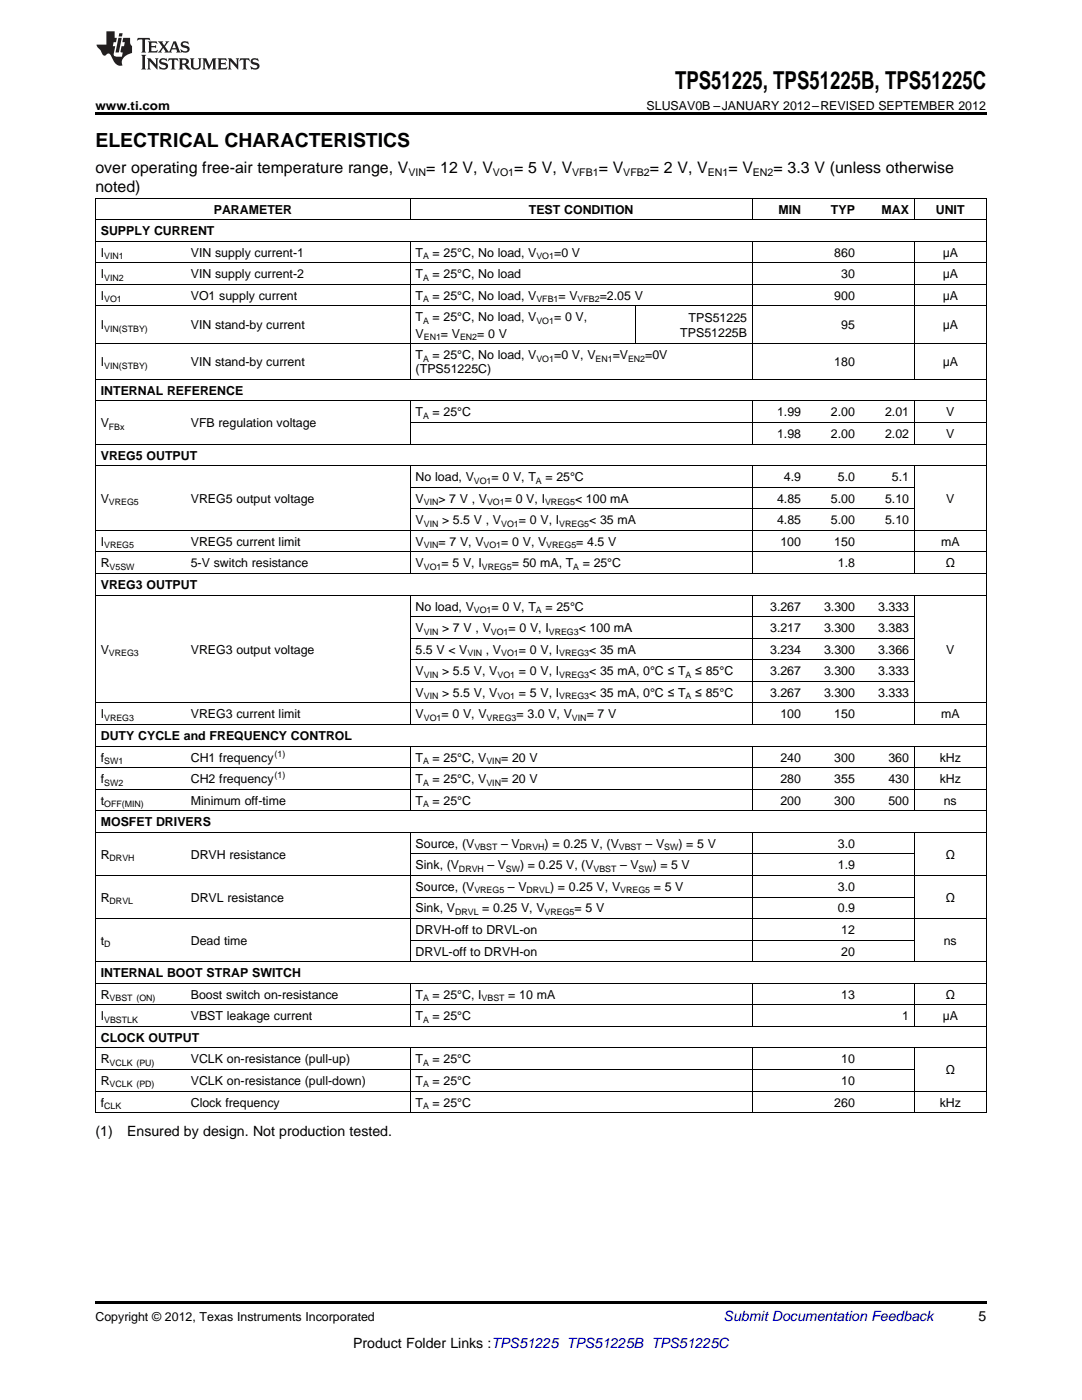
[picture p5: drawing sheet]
<svg xmlns="http://www.w3.org/2000/svg" width="216mm" height="279mm" viewBox="0 0 216 279" stroke-linecap="round" stroke-linejoin="round" font-family="sans-serif">
<defs><g id="words">
<text font-size="4.9" x="134.7" y="17.8">TPS51225, TPS51225B, TPS51225C</text>
<text font-size="3.9" x="19" y="29.3">ELECTRICAL CHARACTERISTICS</text>
<g font-size="3.2">
<text x="19" y="34.4">over operating free-air temperature range, V</text>
<text x="85" y="34.4">= 12 V, V</text>
<text x="102.6" y="34.4">= 5 V, V</text>
<text x="119.5" y="34.4">= V</text>
<text x="129.7" y="34.4">= 2 V, V</text>
<text x="145.3" y="34.4">= V</text>
<text x="154.3" y="34.4">= 3.3 V (unless otherwise</text>
<text x="19" y="38.3">noted)</text>
</g>
<g font-size="2.8">
<text x="19" y="226.7">(1)</text>
<text x="25.4" y="226.7">Ensured by design. Not production tested.</text>
<text x="195.3" y="263.6">5</text>
<text x="70.4" y="269">Product Folder Links :TPS51225 TPS51225B TPS51225C</text>
</g>
<text font-size="2.8" fill="#0000c8" x="144.4" y="263.6">Submit Documentation Feedback</text>
<g font-size="2.5">
<text x="19" y="21.9">www.ti.com</text>
<text x="129" y="21.9">SLUSAV0B –JANUARY 2012–REVISED SEPTEMBER 2012</text>
<text x="20.1" y="46.9">SUPPLY CURRENT</text>
<text x="42.7" y="42.6">PARAMETER</text>
<text x="105.5" y="42.6">TEST CONDITION</text>
<text x="155.3" y="42.6">MIN</text>
<text x="165.8" y="42.6">TYP</text>
<text x="175.9" y="42.6">MAX</text>
<text x="186.7" y="42.6">UNIT</text>
<text x="20.1" y="51.2">I</text>
<text x="38.1" y="51.2">VIN supply current-1</text>
<text x="82.9" y="51.2">T</text>
<text x="86.3" y="51.2">= 25°C, No load, V</text>
<text x="110.6" y="51.2">=0 V</text>
<text x="166.5" y="51.2">860</text>
<text x="188.1" y="51.2">μA</text>
<text x="20.1" y="55.5">I</text>
<text x="20.1" y="59.8">I</text>
<text x="38.1" y="55.5">VIN supply current-2</text>
<text x="38.1" y="59.8">VO1 supply current</text>
<text x="82.9" y="55.5">T</text>
<text x="82.9" y="59.8">T</text>
<text x="86.3" y="55.5">= 25°C, No load</text>
<text x="86.3" y="59.8">= 25°C, No load, V</text>
<text x="111.4" y="59.8">= V</text>
<text x="119.7" y="59.8">=2.05 V</text>
<text x="166.5" y="59.8">900</text>
<text x="167.9" y="55.5">30</text>
<text x="188.1" y="55.5">μA</text>
<text x="188.1" y="59.8">μA</text>
<text x="20.1" y="65.8">I</text>
<text x="38.1" y="65.8">VIN stand-by current</text>
<text x="82.9" y="64.1">T</text>
<text x="86.3" y="64.1">= 25°C, No load, V</text>
<text x="110.6" y="64.1">= 0 V,</text>
<text x="137.4" y="64.3">TPS51225</text>
<text x="167.9" y="65.8">95</text>
<text x="188.1" y="65.8">μA</text>
<text x="82.9" y="67.4">V</text>
<text x="82.9" y="71.7">T</text>
<text x="86.3" y="71.7">= 25°C, No load, V</text>
<text x="88" y="67.4">= V</text>
<text x="95.2" y="67.4">= 0 V</text>
<text x="110.6" y="71.7">=0 V, V</text>
<text x="122.3" y="71.7">=V</text>
<text x="128.7" y="71.7">=0V</text>
<text x="135.7" y="67.2">TPS51225B</text>
<text x="20.1" y="73.1">I</text>
<text x="38.1" y="73.1">VIN stand-by current</text>
<text x="82.9" y="74.5">(TPS51225C)</text>
<text x="166.5" y="73.1">180</text>
<text x="188.1" y="73.1">μA</text>
<text x="20.1" y="78.8">INTERNAL REFERENCE</text>
<text x="82.9" y="83.1">T</text>
<text x="86.3" y="83.1">= 25°C</text>
<text x="155" y="83.1">1.99</text>
<text x="165.8" y="83.1">2.00</text>
<text x="176.6" y="83.1">2.01</text>
<text x="188.8" y="83.1">V</text>
<text x="20.1" y="85.3">V</text>
<text x="38.1" y="85.3">VFB regulation voltage</text>
<text x="155" y="87.4">1.98</text>
<text x="165.8" y="87.4">2.00</text>
<text x="176.6" y="87.4">2.02</text>
<text x="188.8" y="87.4">V</text>
<text x="20.1" y="91.7">VREG5 OUTPUT</text>
<text x="20.1" y="100.3">V</text>
<text x="38.1" y="100.3">VREG5 output voltage</text>
<text x="82.9" y="96">No load, V</text>
<text x="82.9" y="100.3">V</text>
<text x="87.5" y="100.3">&gt; 7 V , V</text>
<text x="98.1" y="96">= 0 V, T</text>
<text x="100.7" y="100.3">= 0 V, I</text>
<text x="108.8" y="96">= 25°C</text>
<text x="114.7" y="100.3">&lt; 100 mA</text>
<text x="155" y="100.3">4.85</text>
<text x="156.4" y="96">4.9</text>
<text x="165.8" y="100.3">5.00</text>
<text x="167.2" y="96">5.0</text>
<text x="176.6" y="100.3">5.10</text>
<text x="178" y="96">5.1</text>
<text x="188.8" y="100.3">V</text>
<text x="82.9" y="104.6">V</text>
<text x="88.2" y="104.6">&gt; 5.5 V , V</text>
<text x="103.5" y="104.6">= 0 V, I</text>
<text x="117.6" y="104.6">&lt; 35 mA</text>
<text x="155" y="104.6">4.85</text>
<text x="165.8" y="104.6">5.00</text>
<text x="176.6" y="104.6">5.10</text>
<text x="20.1" y="108.9">I</text>
<text x="20.1" y="113.2">R</text>
<text x="38.1" y="108.9">VREG5 current limit</text>
<text x="38.1" y="113.2">5-V switch resistance</text>
<text x="82.9" y="108.9">V</text>
<text x="82.9" y="113.2">V</text>
<text x="87.5" y="108.9">= 7 V, V</text>
<text x="88.1" y="113.2">= 5 V, I</text>
<text x="100" y="108.9">= 0 V, V</text>
<text x="102.1" y="113.2">= 50 mA, T</text>
<text x="115" y="108.9">= 4.5 V</text>
<text x="116.3" y="113.2">= 25°C</text>
<text x="155.7" y="108.9">100</text>
<text x="166.5" y="108.9">150</text>
<text x="167.2" y="113.2">1.8</text>
<text x="187.8" y="108.9">mA</text>
<text x="188.7" y="113.2">Ω</text>
<text x="20.1" y="117.5">VREG3 OUTPUT</text>
<text x="82.9" y="121.8">No load, V</text>
<text x="98.1" y="121.8">= 0 V, T</text>
<text x="108.8" y="121.8">= 25°C</text>
<text x="153.7" y="121.8">3.267</text>
<text x="164.4" y="121.8">3.300</text>
<text x="175.2" y="121.8">3.333</text>
<text x="20.1" y="130.5">V</text>
<text x="38.1" y="130.5">VREG3 output voltage</text>
<text x="82.9" y="126.2">V</text>
<text x="82.9" y="130.5">5.5 V &lt; V</text>
<text x="88.2" y="126.2">&gt; 7 V , V</text>
<text x="96.9" y="130.5">, V</text>
<text x="101.5" y="126.2">= 0 V, I</text>
<text x="103.5" y="130.5">= 0 V, I</text>
<text x="115.5" y="126.2">&lt; 100 mA</text>
<text x="117.6" y="130.5">&lt; 35 mA</text>
<text x="153.7" y="126.2">3.217</text>
<text x="153.7" y="130.5">3.234</text>
<text x="164.4" y="126.2">3.300</text>
<text x="164.4" y="130.5">3.300</text>
<text x="175.2" y="126.2">3.383</text>
<text x="175.2" y="130.5">3.366</text>
<text x="188.8" y="130.5">V</text>
<text x="82.9" y="134.8">V</text>
<text x="88.2" y="134.8">&gt; 5.5 V, V</text>
<text x="103.5" y="134.8">= 0 V, I</text>
<text x="117.6" y="134.8">&lt; 35 mA, 0°C ≤ T</text>
<text x="138.7" y="134.8">≤ 85°C</text>
<text x="153.7" y="134.8">3.267</text>
<text x="164.4" y="134.8">3.300</text>
<text x="175.2" y="134.8">3.333</text>
<text x="20.1" y="143.4">I</text>
<text x="38.1" y="143.4">VREG3 current limit</text>
<text x="82.9" y="139.1">V</text>
<text x="82.9" y="143.4">V</text>
<text x="88.1" y="143.4">= 0 V, V</text>
<text x="88.2" y="139.1">&gt; 5.5 V, V</text>
<text x="103.1" y="143.4">= 3.0 V, V</text>
<text x="103.5" y="139.1">= 5 V, I</text>
<text x="117.1" y="143.4">= 7 V</text>
<text x="117.6" y="139.1">&lt; 35 mA, 0°C ≤ T</text>
<text x="138.7" y="139.1">≤ 85°C</text>
<text x="153.7" y="139.1">3.267</text>
<text x="155.7" y="143.4">100</text>
<text x="164.4" y="139.1">3.300</text>
<text x="166.5" y="143.4">150</text>
<text x="175.2" y="139.1">3.333</text>
<text x="187.8" y="143.4">mA</text>
<text x="20.1" y="147.7">DUTY CYCLE and FREQUENCY CONTROL</text>
<text x="20.1" y="152">f</text>
<text x="38.1" y="152">CH1 frequency</text>
<text x="82.9" y="152">T</text>
<text x="86.3" y="152">= 25°C, V</text>
<text x="100" y="152">= 20 V</text>
<text x="155.7" y="152">240</text>
<text x="166.5" y="152">300</text>
<text x="177.3" y="152">360</text>
<text x="187.5" y="152">kHz</text>
<text x="20.1" y="156.3">f</text>
<text x="20.1" y="160.6">t</text>
<text x="38.1" y="156.3">CH2 frequency</text>
<text x="38.1" y="160.6">Minimum off-time</text>
<text x="82.9" y="156.3">T</text>
<text x="82.9" y="160.6">T</text>
<text x="86.3" y="156.3">= 25°C, V</text>
<text x="86.3" y="160.6">= 25°C</text>
<text x="100" y="156.3">= 20 V</text>
<text x="155.7" y="156.3">280</text>
<text x="155.7" y="160.6">200</text>
<text x="166.5" y="156.3">355</text>
<text x="166.5" y="160.6">300</text>
<text x="177.3" y="156.3">430</text>
<text x="177.3" y="160.6">500</text>
<text x="187.5" y="156.3">kHz</text>
<text x="188.3" y="160.6">ns</text>
<text x="20.1" y="164.9">MOSFET DRIVERS</text>
<text x="20.1" y="171.3">R</text>
<text x="38.1" y="171.3">DRVH resistance</text>
<text x="82.9" y="169.2">Source, (V</text>
<text x="82.9" y="173.5">Sink, (V</text>
<text x="97.3" y="173.5">– V</text>
<text x="100" y="169.2">– V</text>
<text x="103.8" y="173.5">) = 0.25 V, (V</text>
<text x="108.7" y="169.2">) = 0.25 V, (V</text>
<text x="123.7" y="173.5">– V</text>
<text x="128.8" y="169.2">– V</text>
<text x="130.3" y="173.5">) = 5 V</text>
<text x="135.4" y="169.2">) = 5 V</text>
<text x="167.2" y="169.2">3.0</text>
<text x="167.2" y="173.5">1.9</text>
<text x="188.7" y="171.3">Ω</text>
<text x="20.1" y="180">R</text>
<text x="38.1" y="180">DRVL resistance</text>
<text x="82.9" y="177.8">Source, (V</text>
<text x="101.4" y="177.8">– V</text>
<text x="109.8" y="177.8">) = 0.25 V, V</text>
<text x="130.5" y="177.8">= 5 V</text>
<text x="167.2" y="177.8">3.0</text>
<text x="188.7" y="180">Ω</text>
<text x="82.9" y="182.1">Sink, V</text>
<text x="96.2" y="182.1">= 0.25 V, V</text>
<text x="114.6" y="182.1">= 5 V</text>
<text x="167.2" y="182.1">0.9</text>
<text x="20.1" y="188.6">t</text>
<text x="38.1" y="188.6">Dead time</text>
<text x="82.9" y="186.4">DRVH-off to DRVL-on</text>
<text x="82.9" y="190.7">DRVL-off to DRVH-on</text>
<text x="167.9" y="186.4">12</text>
<text x="167.9" y="190.7">20</text>
<text x="188.3" y="188.6">ns</text>
<text x="20.1" y="195">INTERNAL BOOT STRAP SWITCH</text>
<text x="20.1" y="199.3">R</text>
<text x="20.1" y="203.6">I</text>
<text x="38.1" y="199.3">Boost switch on-resistance</text>
<text x="38.1" y="203.6">VBST leakage current</text>
<text x="82.9" y="199.3">T</text>
<text x="82.9" y="203.6">T</text>
<text x="86.3" y="199.3">= 25°C, I</text>
<text x="86.3" y="203.6">= 25°C</text>
<text x="101.4" y="199.3">= 10 mA</text>
<text x="167.9" y="199.3">13</text>
<text x="180" y="203.6">1</text>
<text x="188.1" y="203.6">µA</text>
<text x="188.7" y="199.3">Ω</text>
<text x="20.1" y="207.9">CLOCK OUTPUT</text>
<text x="20.1" y="212.2">R</text>
<text x="38.1" y="212.2">VCLK on-resistance (pull-up)</text>
<text x="82.9" y="212.2">T</text>
<text x="86.3" y="212.2">= 25°C</text>
<text x="167.9" y="212.2">10</text>
<text x="188.7" y="214.4">Ω</text>
<text x="20.1" y="216.5">R</text>
<text x="20.1" y="220.8">f</text>
<text x="38.1" y="216.5">VCLK on-resistance (pull-down)</text>
<text x="38.1" y="220.8">Clock frequency</text>
<text x="82.9" y="216.5">T</text>
<text x="82.9" y="220.8">T</text>
<text x="86.3" y="216.5">= 25°C</text>
<text x="86.3" y="220.8">= 25°C</text>
<text x="166.5" y="220.8">260</text>
<text x="167.9" y="216.5">10</text>
<text x="187.5" y="220.8">kHz</text>
<text x="19" y="263.6">Copyright © 2012, Texas Instruments Incorporated</text>
</g>
<g font-size="2.1">
<text x="81.5" y="35.1">VIN</text>
<text x="98.4" y="35.1">VO1</text>
<text x="114.2" y="35.1">VFB1</text>
<text x="124.4" y="35.1">VFB2</text>
<text x="141.2" y="35.1">EN1</text>
<text x="150.2" y="35.1">EN2</text>
</g>
<g font-size="1.8">
<text x="20.8" y="51.7">VIN1</text>
<text x="84.4" y="51.7">A</text>
<text x="107" y="51.7">VO1</text>
<text x="20.8" y="56">VIN2</text>
<text x="84.4" y="56">A</text>
<text x="20.8" y="60.3">VO1</text>
<text x="84.4" y="60.3">A</text>
<text x="84.4" y="64.6">A</text>
<text x="107" y="60.3">VFB1</text>
<text x="107" y="64.6">VO1</text>
<text x="115.3" y="60.3">VFB2</text>
<text x="20.8" y="66.3">VIN(STBY)</text>
<text x="84.6" y="67.9">EN1</text>
<text x="91.8" y="67.9">EN2</text>
<text x="20.8" y="73.6">VIN(STBY)</text>
<text x="84.4" y="72.2">A</text>
<text x="107" y="72.2">VO1</text>
<text x="118.8" y="72.2">EN1</text>
<text x="125.3" y="72.2">EN2</text>
<text x="84.4" y="83.6">A</text>
<text x="21.7" y="85.8">FBx</text>
<text x="21.7" y="100.8">VREG5</text>
<text x="84.6" y="100.8">VIN</text>
<text x="94.5" y="96.5">VO1</text>
<text x="97.2" y="100.8">VO1</text>
<text x="106.9" y="96.5">A</text>
<text x="108.8" y="100.8">VREG5</text>
<text x="84.6" y="105.1">VIN</text>
<text x="100" y="105.1">VO1</text>
<text x="111.6" y="105.1">VREG5</text>
<text x="20.8" y="109.4">VREG5</text>
<text x="21.9" y="113.7">V5SW</text>
<text x="84.6" y="109.4">VIN</text>
<text x="84.6" y="113.7">VO1</text>
<text x="96.1" y="113.7">VREG5</text>
<text x="96.5" y="109.4">VO1</text>
<text x="109" y="109.4">VREG5</text>
<text x="114.4" y="113.7">A</text>
<text x="94.5" y="122.3">VO1</text>
<text x="106.9" y="122.3">A</text>
<text x="21.7" y="131">VREG3</text>
<text x="84.6" y="126.6">VIN</text>
<text x="93.3" y="131">VIN</text>
<text x="97.9" y="126.6">VO1</text>
<text x="100" y="131">VO1</text>
<text x="109.5" y="126.6">VREG3</text>
<text x="111.6" y="131">VREG3</text>
<text x="84.6" y="135.3">VIN</text>
<text x="99.3" y="135.3">VO1</text>
<text x="111.6" y="135.3">VREG3</text>
<text x="136.8" y="135.3">A</text>
<text x="20.8" y="143.9">VREG3</text>
<text x="84.6" y="139.6">VIN</text>
<text x="84.6" y="143.9">VO1</text>
<text x="97.1" y="143.9">VREG3</text>
<text x="99.3" y="139.6">VO1</text>
<text x="111.6" y="139.6">VREG3</text>
<text x="114.1" y="143.9">VIN</text>
<text x="136.8" y="139.6">A</text>
<text x="20.8" y="152.5">SW1</text>
<text x="54.8" y="155.3">(1)</text>
<text x="54.8" y="151">(1)</text>
<text x="84.4" y="152.5">A</text>
<text x="97" y="152.5">VIN</text>
<text x="20.8" y="156.8">SW2</text>
<text x="20.8" y="161.1">OFF(MIN)</text>
<text x="84.4" y="156.8">A</text>
<text x="84.4" y="161.1">A</text>
<text x="97" y="156.8">VIN</text>
<text x="21.9" y="171.8">DRVH</text>
<text x="91.6" y="174">DRVH</text>
<text x="94.7" y="169.7">VBST</text>
<text x="100.9" y="174">SW</text>
<text x="103.7" y="169.7">DRVH</text>
<text x="118.4" y="174">VBST</text>
<text x="123.5" y="169.7">VBST</text>
<text x="127.4" y="174">SW</text>
<text x="132.5" y="169.7">SW</text>
<text x="94.7" y="178.3">VREG5</text>
<text x="105.1" y="178.3">DRVL</text>
<text x="123.8" y="178.3">VREG5</text>
<text x="21.9" y="180.4">DRVL</text>
<text x="90.8" y="182.6">DRVL</text>
<text x="108.7" y="182.6">VREG5</text>
<text x="20.8" y="189.1">D</text>
<text x="21.9" y="199.8">VBST (ON)</text>
<text x="84.4" y="199.8">A</text>
<text x="96.1" y="199.8">VBST</text>
<text x="20.8" y="204.1">VBSTLK</text>
<text x="84.4" y="204.1">A</text>
<text x="21.9" y="212.7">VCLK (PU)</text>
<text x="84.4" y="212.7">A</text>
<text x="20.8" y="221.3">CLK</text>
<text x="21.9" y="217">VCLK (PD)</text>
<text x="84.4" y="217">A</text>
<text x="84.4" y="221.3">A</text>
</g>
</g></defs>
<g fill="#231f20">
<path d="M27.5 7.6l-.1 .5 .4-.2h.6v.1v2.1l-.2 .4h1l-.3-.4v-2.1l.1-.1h.5l.5 .2-.2-.5zM29.5 8.3l.2 .3v1.5l-.2 .4h1.8l.2-.6a1.04 1.04 0 0 1-1.3 .2v-.7h.6l.3 .2v-.6l-.3 .2h-.6v-.6l.8-.1 .4 .3-.2-.5zM31.5 8.3l.9 1.1-.9 1.1h.8l-.2-.2 .5-.7 .4 .7-.2 .2h1.5l-.1-.2 .1-.4h.9l.1 .4-.2 .2h1l-.3-.3-.7-1.9h-.5l-.9 2-.8-1 .9-1h-.8l.1 .3-.3 .5-.4-.6 .2-.2zM34.7 8.6l.4 1h-.7zM36.3 8.4a.63 .63 0 0 0-.2 .7 .63 .63 0 0 0 .6 .4l.6 .2 .1 .2a.75 .75 0 0 1-.7 .4 .75 .75 0 0 1-.6-.5l.1 .7 .1-.1a1.11 1.11 0 0 0 1.5-.6 1.13 1.13 0 0 0-1.2-.8l-.1-.4a1.04 1.04 0 0 1 1.2 .2l-.2-.5-.1 .1-.5-.2zM28.2 10.9l.2 .4v2.2l-.2 .4h1l-.3-.4v-2.2l.3-.4zM29.3 11.6l.3 .4v1.5l-.3 .4h.8l-.2-.4v-1.3l1.5 1.7v-1.9l.2-.4h-.7l.2 .4v.9l-1.1-1.3zM32 11.8a.62 .62 0 0 0-.2 .7 .62 .62 0 0 0 .6 .4l.6 .1 .1 .3a.76 .76 0 0 1-.7 .3 .76 .76 0 0 1-.6-.4l.1 .7 .1-.1a1.11 1.11 0 0 0 1.5-.6 1.13 1.13 0 0 0-1.2-.8l-.1-.4a1.04 1.04 0 0 1 1.2 .2l-.2-.6-.1 .1-.5-.1zM33.7 11.6l-.2 .6a.61 .61 0 0 1 .8-.3v1.6l-.2 .4h.9l-.2-.4v-1.6a.63 .63 0 0 1 .8 .3l-.2-.6zM35.6 11.6l.3 .4v1.5l-.3 .4h1l-.2-.2v-.8l.5 .2a.76 .76 0 0 0 1.2 .7l-1-1a.58 .58 0 0 0 .6-.5 .58 .58 0 0 0-.5-.6zM36.4 11.9h.1a.45 .45 0 0 1 .5 .1 .45 .45 0 0 1 .1 .5l-.7 .2zM37.9 11.6l.2 .2a2.17 2.17 0 0 0 .3 1.9 .99 .99 0 0 0 1.6-.6v-1.1l.2-.4h-.7l.2 .2a1.92 1.92 0 0 1-.2 1.8 .6 .6 0 0 1-.9-.5v-1.1l.2-.4zM40.4 11.6l.2 .4v1.5l-.2 .4h.7l-.2-.4v-1.4l.8 1.8 .8-1.8v1.4l-.2 .4h.9l-.2-.4v-1.5l.2-.4h-.8l-.6 1.5-.6-1.5zM43.4 11.6l.2 .4v1.5l-.2 .4h1.8l.2-.6a1.04 1.04 0 0 1-1.3 .1v-.6h.5l.4 .2v-.6l-.4 .2h-.5v-.7h.8l.3 .3-.1-.6zM45.5 11.6l.2 .4v1.5l-.2 .4h.7l-.2-.4v-1.3l1.5 1.7v-1.9l.2-.4h-.7l.2 .4v.9l-1.1-1.3zM47.9 11.6l-.1 .6a.61 .61 0 0 1 .8-.3v1.6l-.3 .4h1l-.3-.4 .1-1.6a.63 .63 0 0 1 .7 .3l-.1-.6zM50.2 11.8a.62 .62 0 0 0-.2 .7 .62 .62 0 0 0 .6 .4l.6 .1 .2 .3a.76 .76 0 0 1-.8 .3 .76 .76 0 0 1-.6-.4l.1 .7 .2-.1a1.11 1.11 0 0 0 1.5-.6 1.13 1.13 0 0 0-1.3-.8l-.1-.4a1.04 1.04 0 0 1 1.2 .2l-.1-.6-.2 .1-.5-.1z"/>
<path d="M21.2 6.3v2.6h-1.9l.1 .4 .7 .9a.91 .91 0 0 0 1 .8 .56 .56 0 0 1 .5-.3 .56 .56 0 0 1 .5 .3l.4 .8a1.53 1.53 0 0 0 1.9 1.2 1.54 1.54 0 0 1 1-2.1l.9-.3v-1.4a1.52 1.52 0 0 1-.3-1.6h-1.4l-.2 .8h.5l-.2 .8h-.4l-.2 1v.2l.4 .1-.2 .8a1.93 1.93 0 0 1-1.6-.3l.3-1.8h-.5l.2-.8h.4l.2-.8h-.4v-1.3zM23.6 7.6l-.6 2.9h.7l.6-2.9zM23.8 6.6l-.1 .7h.6l.2-.7z"/>
</g>
<path d="M19 22.5h177.8v.5h-177.8zM19 259.7h177.8v.5h-177.8z" fill="#000"/>
<g fill="none" stroke="#000" stroke-width=".2">
<path d="M19 39.5h177.8M19.1 39.6v182.5M81.8 39.6v4.3M150.1 39.6v4.3M182.4 39.6v4.3M196.8 39.6v182.5M19 56.7h177.8M19 52.4h177.8M19 48.1h177.8M19 43.8h177.8M81.8 48.2v27.6M150.1 48.2v27.6"/>
<path d="M182.4 48.2v27.6M19 75.7h177.8M19 68.6h177.8M19 61h177.8M126.7 61.1v7.6M19 92.9h177.8M19 88.6h177.8M19 80h177.8M81.8 80.1v8.6M81.8 93v21.5M81.9 97.2h100.6M81.9 84.3h114.9"/>
<path d="M150.1 80.1v8.6M150.1 93v21.5M182.4 80.1v8.6M182.4 93v21.5M19 118.8h177.8M19 114.5h177.8M19 110.2h177.8M19 105.9h177.8M81.8 118.8v25.8M81.9 101.5h100.6M150.1 118.8v25.8M182.4 118.8v25.8"/>
<path d="M81.9 136h100.6M81.9 131.7h100.6M81.9 127.4h100.6M81.9 123.1h100.6M19 157.5h177.8M19 153.2h177.8M19 148.9h177.8M19 144.6h177.8M19 140.3h177.8M81.8 148.9v13M150.1 148.9v13M182.4 148.9v13"/>
<path d="M19 174.7h177.8M19 166.1h177.8M19 161.8h177.8M81.8 166.2v25.8M81.9 179h100.6M81.9 170.4h100.6M150.1 166.2v25.8M182.4 166.2v25.8M19 196.2h177.8M19 191.9h177.8M19 183.3h177.8M81.8 196.3v8.6"/>
<path d="M81.9 187.6h100.6M150.1 196.3v8.6M182.4 196.3v8.6M19 217.8h177.8M19 213.4h163.5M19 209.1h177.8M19 204.8h177.8M19 200.5h177.8M81.8 209.2v12.9M150.1 209.2v12.9M182.4 209.2v12.9M19 222.1h177.8"/>
</g>
<use href="#words"/>
</svg>
